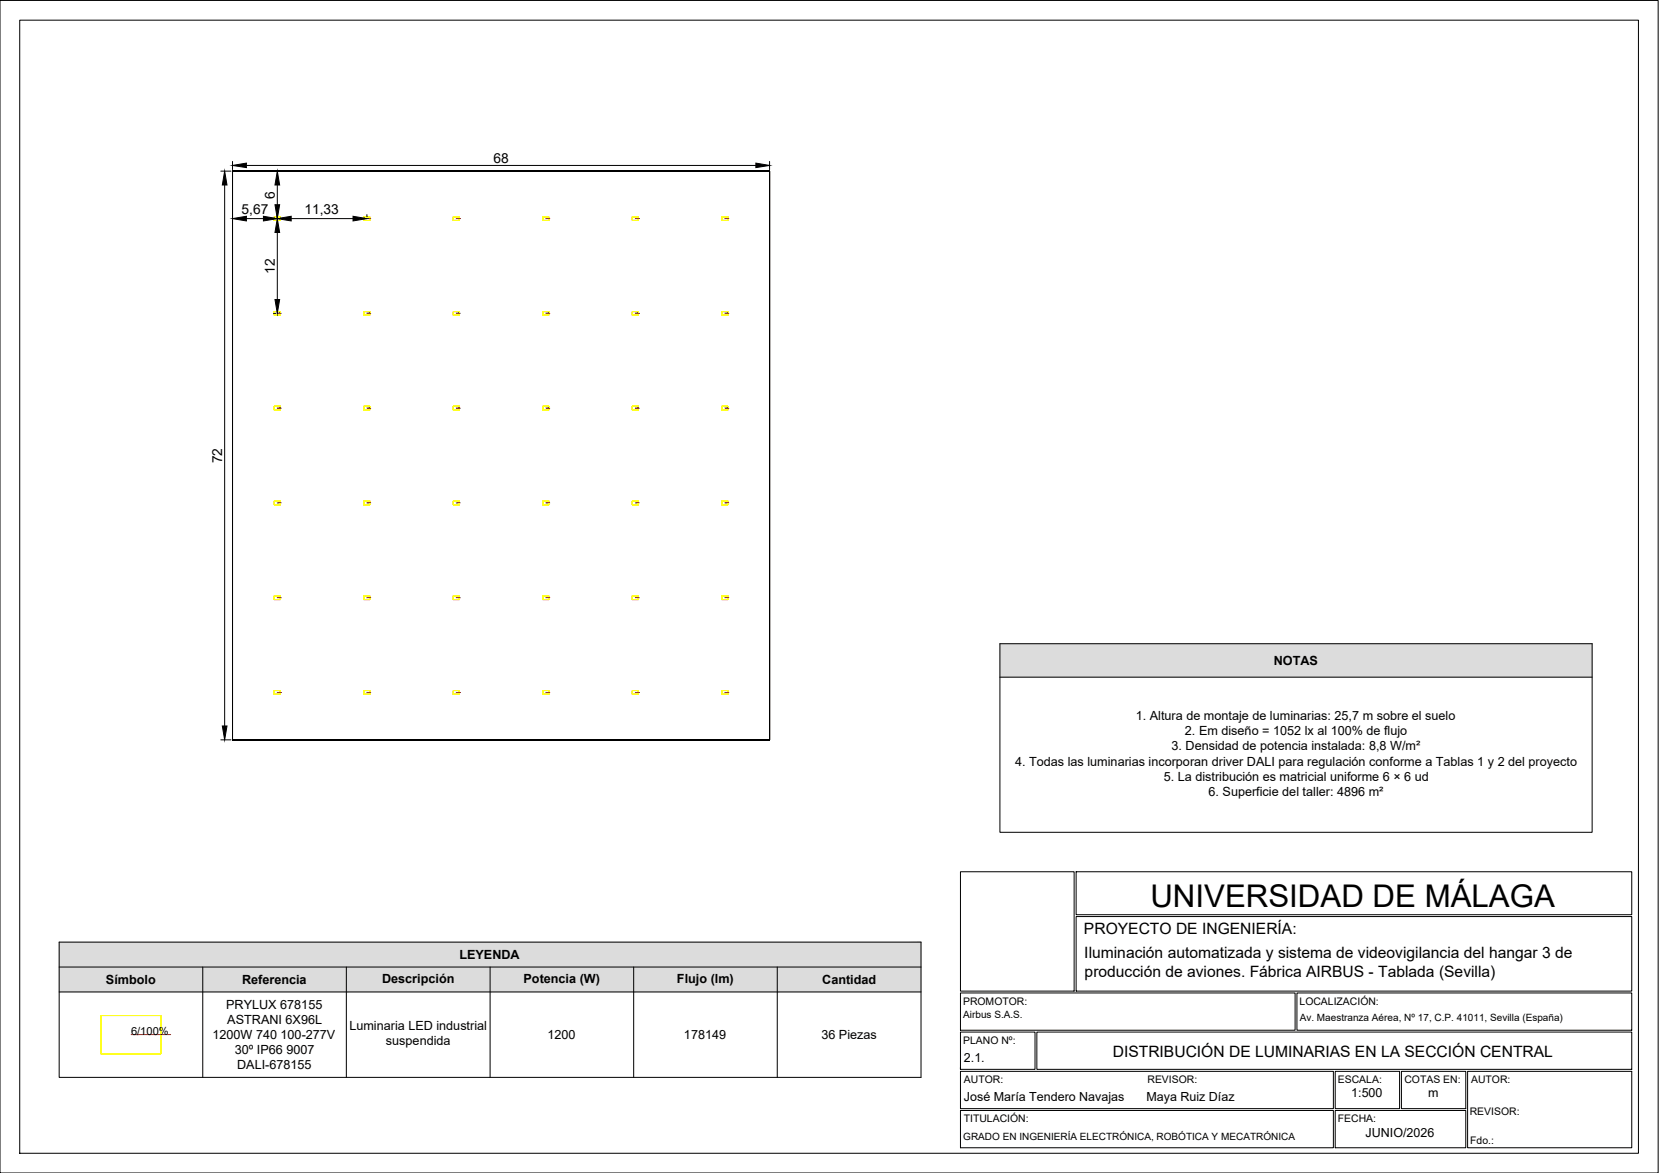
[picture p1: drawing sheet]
<svg xmlns="http://www.w3.org/2000/svg" width="420mm" height="297mm" viewBox="0 0 420 297" stroke-linecap="round" stroke-linejoin="round" font-family="sans-serif">
<defs><g id="words">
<text font-size="7.9" x="291.3" y="229.7">UNIVERSIDAD DE MÁLAGA</text>
<g font-size="4">
<text x="274.5" y="236.6">PROYECTO DE INGENIERÍA:</text>
<text x="274.6" y="242.6">Iluminación automatizada y sistema de videovigilancia del hangar 3 de</text>
<text x="274.7" y="247.3">producción de aviones. Fábrica AIRBUS - Tablada (Sevilla)</text>
<text x="281.8" y="267.8">DISTRIBUCIÓN DE LUMINARIAS EN LA SECCIÓN CENTRAL</text>
</g>
<g font-size="3.5">
<text x="125" y="41.3">68</text>
<text x="69.6" y="50.3" transform="rotate(-90 69.6 50.3)">6</text>
<text x="61.2" y="54.3">5,67</text>
<text x="77.1" y="54.3">11,33</text>
<text x="69.6" y="69.4" transform="rotate(-90 69.6 69.4)">12</text>
<text x="56.3" y="117.3" transform="rotate(-90 56.3 117.3)">72</text>
</g>
<g font-size="3.2">
<text x="322.6" y="168.4">NOTAS</text>
<text x="287.7" y="182.3">1. Altura de montaje de luminarias: 25,7 m sobre el suelo</text>
<text x="296.7" y="190">3. Densidad de potencia instalada: 8,8 W/m²</text>
<text x="300.1" y="186.2">2. Em diseño = 1052 lx al 100% de flujo</text>
<text x="257.1" y="193.9">4. Todas las luminarias incorporan driver DALI para regulación conforme a Tablas 1 y 2 del proyecto</text>
<text x="294.7" y="197.7">5. La distribución es matricial uniforme 6 × 6 ud</text>
<text x="306.1" y="201.6">6. Superficie del taller: 4896 m²</text>
<text x="116.3" y="242.9">LEYENDA</text>
<text x="26.8" y="249.2">Símbolo</text>
<text x="61.3" y="249.2">Referencia</text>
<text x="96.8" y="248.9">Descripción</text>
<text x="132.6" y="248.9">Potencia (W)</text>
<text x="171.4" y="248.9">Flujo (lm)</text>
<text x="208.2" y="249.2">Cantidad</text>
<text x="57.3" y="255.5">PRYLUX 678155</text>
<text x="53.8" y="263.1">1200W 740 100-277V</text>
<text x="57.6" y="259.3">ASTRANI 6X96L</text>
<text x="88.5" y="260.9">Luminaria LED industrial</text>
<text x="138.6" y="263.1">1200</text>
<text x="173.2" y="263.1">178149</text>
<text x="208" y="263.1">36 Piezas</text>
<text x="59.4" y="267">30º IP66 9007</text>
<text x="97.7" y="264.7">suspendida</text>
<text x="244.1" y="269.1">2.1.</text>
<text x="60.1" y="270.8">DALI-678155</text>
<text x="244.1" y="278.9">José María Tendero Navajas</text>
<text x="290.3" y="278.9">Maya Ruiz Díaz</text>
<text x="342.2" y="277.8">1:500</text>
<text x="361.7" y="277.8">m</text>
<text x="345.9" y="287.9">JUNIO/2026</text>
</g>
<text font-size="2.8" x="33.2" y="262">6/100%</text>
<g font-size="2.6">
<text x="243.9" y="254.4">PROMOTOR:</text>
<text x="329.1" y="254.4">LOCALIZACIÓN:</text>
<text x="243.9" y="264.3">PLANO Nº:</text>
<text x="244.1" y="274.2">AUTOR:</text>
<text x="290.6" y="274.3">REVISOR:</text>
<text x="338.8" y="274.3">ESCALA:</text>
<text x="355.7" y="274.3">COTAS EN:</text>
<text x="372.6" y="274.3">AUTOR:</text>
<text x="244.1" y="284.2">TITULACIÓN:</text>
<text x="338.8" y="284.2">FECHA:</text>
<text x="372.2" y="282.5">REVISOR:</text>
<text x="372.4" y="289.8">Fdo.:</text>
</g>
<g font-size="2.5">
<text x="244" y="257.8">Airbus S.A.S.</text>
<text x="329.2" y="258.5">Av. Maestranza Aérea, Nº 17, C.P. 41011, Sevilla (España)</text>
<text x="244" y="288.6">GRADO EN INGENIERÍA ELECTRÓNICA, ROBÓTICA Y MECATRÓNICA</text>
</g>
<g font-size=".3">
<text x="70.2" y="55.4">6/100%</text>
<text x="92.9" y="55.4">6/100%</text>
<text x="115.6" y="55.4">6/100%</text>
<text x="138.3" y="55.4">6/100%</text>
<text x="160.9" y="55.4">6/100%</text>
<text x="183.6" y="55.4">6/100%</text>
<text x="70.2" y="79.4">6/100%</text>
<text x="92.9" y="79.4">6/100%</text>
<text x="115.6" y="79.4">6/100%</text>
<text x="138.3" y="79.4">6/100%</text>
<text x="160.9" y="79.4">6/100%</text>
<text x="183.6" y="79.4">6/100%</text>
<text x="70.2" y="103.4">6/100%</text>
<text x="92.9" y="103.4">6/100%</text>
<text x="115.6" y="103.4">6/100%</text>
<text x="138.3" y="103.4">6/100%</text>
<text x="160.9" y="103.4">6/100%</text>
<text x="183.6" y="103.4">6/100%</text>
<text x="70.2" y="127.4">6/100%</text>
<text x="92.9" y="127.4">6/100%</text>
<text x="115.6" y="127.4">6/100%</text>
<text x="138.3" y="127.4">6/100%</text>
<text x="160.9" y="127.4">6/100%</text>
<text x="183.6" y="127.4">6/100%</text>
<text x="70.2" y="151.4">6/100%</text>
<text x="92.9" y="151.4">6/100%</text>
<text x="115.6" y="151.4">6/100%</text>
<text x="138.3" y="151.4">6/100%</text>
<text x="160.9" y="151.4">6/100%</text>
<text x="183.6" y="151.4">6/100%</text>
<text x="70.2" y="175.4">6/100%</text>
<text x="92.9" y="175.4">6/100%</text>
<text x="115.6" y="175.4">6/100%</text>
<text x="138.3" y="175.4">6/100%</text>
<text x="160.9" y="175.4">6/100%</text>
<text x="183.6" y="175.4">6/100%</text>
</g>
</g></defs>
<!-- layer: DLXLUM -->
<g fill="none" stroke="#ff0" stroke-width=".25">
<path d="M69.5 54.9v.9v-.9h1.5v.9h-1.5v-.9h1.5v.9h-1.5v-.9h1.5v.9h-1.5h1.5v-.9zM92.2 54.9v.9v-.9h1.4v.9h-1.4v-.9h1.4v.9h-1.4v-.9h1.4v.9h-1.4h1.4v-.9zM114.8 54.9v.9v-.9h1.5v.9h-1.5v-.9h1.5v.9h-1.5v-.9h1.5v.9h-1.5h1.5v-.9zM137.5 54.9v.9v-.9h1.5v.9h-1.5v-.9h1.5v.9h-1.5v-.9h1.5v.9h-1.5h1.5v-.9zM160.1 54.9v.9v-.9h1.6v.9h-1.6v-.9h1.6v.9h-1.6v-.9h1.6v.9h-1.6h1.6v-.9zM182.8 54.9v.9v-.9h1.5v.9h-1.5v-.9h1.5v.9h-1.5v-.9h1.5v.9h-1.5h1.5v-.9zM69.5 78.9v.9v-.9h1.5v.9h-1.5v-.9h1.5v.9h-1.5v-.9h1.5v.9h-1.5h1.5v-.9zM92.2 78.9v.9v-.9h1.4v.9h-1.4v-.9h1.4v.9h-1.4v-.9h1.4v.9h-1.4h1.4v-.9zM114.8 78.9v.9v-.9h1.5v.9h-1.5v-.9h1.5v.9h-1.5v-.9h1.5v.9h-1.5h1.5v-.9zM137.5 78.9v.9v-.9h1.5v.9h-1.5v-.9h1.5v.9h-1.5v-.9h1.5v.9h-1.5h1.5v-.9zM160.1 78.9v.9v-.9h1.6v.9h-1.6v-.9h1.6v.9h-1.6v-.9h1.6v.9h-1.6h1.6v-.9zM182.8 78.9v.9v-.9h1.5v.9h-1.5v-.9h1.5v.9h-1.5v-.9h1.5v.9h-1.5h1.5v-.9z"/>
<path d="M69.5 102.9v.9v-.9h1.5v.9h-1.5v-.9h1.5v.9h-1.5v-.9h1.5v.9h-1.5h1.5v-.9zM92.2 102.9v.9v-.9h1.4v.9h-1.4v-.9h1.4v.9h-1.4v-.9h1.4v.9h-1.4h1.4v-.9zM114.8 102.9v.9v-.9h1.5v.9h-1.5v-.9h1.5v.9h-1.5v-.9h1.5v.9h-1.5h1.5v-.9zM137.5 102.9v.9v-.9h1.5v.9h-1.5v-.9h1.5v.9h-1.5v-.9h1.5v.9h-1.5h1.5v-.9zM160.1 102.9v.9v-.9h1.6v.9h-1.6v-.9h1.6v.9h-1.6v-.9h1.6v.9h-1.6h1.6v-.9zM182.8 102.9v.9v-.9h1.5v.9h-1.5v-.9h1.5v.9h-1.5v-.9h1.5v.9h-1.5h1.5v-.9zM69.5 126.9v.9v-.9h1.5v.9h-1.5v-.9h1.5v.9v-.9zM69.5 126.9h1.5v.9h-1.5h1.5h-1.5zM92.2 126.9v.9v-.9h1.4v.9h-1.4v-.9h1.4v.9v-.9zM92.2 126.9h1.4v.9h-1.4h1.4h-1.4zM114.8 126.9v.9v-.9h1.5v.9h-1.5v-.9h1.5v.9v-.9zM114.8 126.9h1.5v.9h-1.5h1.5h-1.5z"/>
<path d="M137.5 126.9v.9v-.9h1.5v.9h-1.5v-.9h1.5v.9v-.9zM137.5 126.9h1.5v.9h-1.5h1.5h-1.5zM160.1 126.9v.9v-.9h1.6v.9h-1.6v-.9h1.6v.9v-.9zM160.1 126.9h1.6v.9h-1.6h1.6h-1.6zM182.8 126.9v.9v-.9h1.5v.9h-1.5v-.9h1.5v.9v-.9zM182.8 126.9h1.5v.9h-1.5h1.5h-1.5zM69.5 150.9v.9v-.9h1.5v.9h-1.5v-.9h1.5v.9h-1.5v-.9h1.5v.9h-1.5h1.5v-.9zM92.2 150.9v.9v-.9h1.4v.9h-1.4v-.9h1.4v.9h-1.4v-.9h1.4v.9h-1.4h1.4v-.9zM114.8 150.9v.9v-.9h1.5v.9h-1.5v-.9h1.5v.9h-1.5v-.9h1.5v.9h-1.5h1.5v-.9zM137.5 150.9v.9v-.9h1.5v.9h-1.5v-.9h1.5v.9h-1.5v-.9h1.5v.9h-1.5h1.5v-.9zM160.1 150.9v.9v-.9h1.6v.9h-1.6v-.9h1.6v.9h-1.6v-.9h1.6v.9h-1.6h1.6v-.9zM182.8 150.9v.9v-.9h1.5v.9h-1.5v-.9h1.5v.9h-1.5v-.9h1.5v.9h-1.5h1.5v-.9z"/>
<path d="M69.5 174.9v.9v-.9h1.5v.9h-1.5v-.9h1.5v.9h-1.5v-.9h1.5v.9h-1.5h1.5v-.9zM92.2 174.9v.9v-.9h1.4v.9h-1.4v-.9h1.4v.9h-1.4v-.9h1.4v.9h-1.4h1.4v-.9zM114.8 174.9v.9v-.9h1.5v.9h-1.5v-.9h1.5v.9h-1.5v-.9h1.5v.9h-1.5h1.5v-.9zM137.5 174.9v.9v-.9h1.5v.9h-1.5v-.9h1.5v.9h-1.5v-.9h1.5v.9h-1.5h1.5v-.9zM160.1 174.9v.9v-.9h1.6v.9h-1.6v-.9h1.6v.9h-1.6v-.9h1.6v.9h-1.6h1.6v-.9zM182.8 174.9v.9v-.9h1.5v.9h-1.5v-.9h1.5v.9h-1.5v-.9h1.5v.9h-1.5h1.5v-.9zM25.6 257.2v9.7v-9.7h15.1v9.7h-15.1v-9.7h15.1v9.7h-15.1v-9.7h15.1v9.7h-15.1h15.1v-9.7z"/>
</g>
<g fill="none" stroke="#f00" stroke-width=".25">
<path d="M70.2 55.4h1M92.9 55.4h1M115.6 55.4h1M138.3 55.4h.9M160.9 55.4h1M183.6 55.4h1M70.2 79.4h1M92.9 79.4h1M115.6 79.4h1M138.3 79.4h.9M160.9 79.4h1M183.6 79.4h1"/>
<path d="M70.2 103.4h1M92.9 103.4h1M115.6 103.4h1M138.3 103.4h.9M160.9 103.4h1M183.6 103.4h1M70.2 127.4h1M92.9 127.4h1M115.6 127.4h1M138.3 127.4h.9M160.9 127.4h1M183.6 127.4h1"/>
<path d="M70.2 151.4h1M92.9 151.4h1M115.6 151.4h1M138.3 151.4h.9M160.9 151.4h1M183.6 151.4h1M70.2 175.4h1M92.9 175.4h1M115.6 175.4h1M138.3 175.4h.9M160.9 175.4h1M183.6 175.4h1"/>
<path d="M33.2 262h10"/>
</g>
<!-- layer: DLXSCENE -->
<path d="M58.9 43.3h136v144.1v-144.1h-136v144.1v-144.1h136v144.1h-136h136v-144.1h-136v144.1h136h-136z" fill="none" stroke="#000" stroke-width=".25"/>
<!-- layer: MAPAS -->
<g fill="none" stroke="#000" stroke-width=".25">
<path d="M55.9 43.3h2.6M56.9 46.8v137M58.9 40.9v2.1M58.9 54.3v.6M62.4 55.4h4.3M62.4 41.9h129M69.3 55.4h.5M69.3 43.3h.5M70.2 46.8v5M70.2 54.3v.6M70.2 58.9v16.9M73.7 55.4h15.7"/>
<path d="M92.9 54.3v.6M194.9 40.9v2.1M69.3 79.4h.5M253.2 163h150v47.8h-150zM253.2 171.5h150M55.9 187.4h2.6M15 238.6h218.3v34.2h-218.3zM15 244.9h218.3M15 251.2h218.3M51.4 244.9v27.9M87.7 244.9v27.9M124.1 244.9v27.9"/>
<path d="M160.5 244.9v27.9M196.8 244.9v27.9"/>
</g>
<path d="M56.9 43.3l.6 3.5h-1.2zM58.9 55.4l3.5-.6v1.2zM58.9 41.9l3.5-.6v1.1zM66.7 54.8l3.5 .6-3.5 .6zM70.2 55.4l.6 3.5h-1.2zM69.6 51.8h1.2l-.6 3.6zM70.2 43.3l.6 3.5h-1.2zM70.2 55.4l3.5-.6v1.2zM89.4 54.8l3.5 .6-3.5 .6zM191.4 41.3l3.5 .6-3.5 .5zM69.6 75.8h1.2l-.6 3.6zM56.3 183.8h1.2l-.6 3.6z" fill="#000" stroke="#000" stroke-width=".25"/>
<g fill="none" stroke="#000" stroke-width=".25">
<path d="M0 .1h419.9v296.9h-419.9zM5 5.1h410v286.9h-410zM243.2 220.8h28.8v30.2h-28.8zM272.5 220.8h140.8v10.8h-140.8zM272.5 232.1h140.8v18.9h-140.8zM243.2 251.4h84.8v9.5h-84.8zM328.5 251.4h84.8v9.5h-84.8zM243.2 271.3h94.5v9.4h-94.5zM243.2 270.3v.5zM243.2 261.4h18.9v9.4h-18.9zM262.6 261.4h150.7v9.4h-150.7zM338.2 271.3h16.3v9.4h-16.3z"/>
<path d="M354.9 271.3h16.3v9.4h-16.3zM371.7 271.3h41.6v19.3h-41.6zM243.2 281.2h94.5v9.4h-94.5zM338.2 281.2h33v9.4h-33z"/>
</g>
<!-- layer: MAPAS -->
<g fill="#dcdcdc" stroke="#dcdcdc" stroke-width=".25">
<path d="M15 238.6h218.3l-218.3 6.3zM15 244.9h218.3v-6.3z"/>
<path d="M15 244.9h36.4l-36.4 6.3zM15 251.2h36.4v-6.3z"/>
<path d="M51.4 244.9h36.3l-36.3 6.3zM51.4 251.2h36.3v-6.3z"/>
<path d="M87.7 244.9h36.4l-36.4 6.3zM87.7 251.2h36.4v-6.3z"/>
<path d="M124.1 244.9h36.4l-36.4 6.3zM124.1 251.2h36.4v-6.3z"/>
<path d="M160.5 244.9h36.3l-36.3 6.3zM160.5 251.2h36.3v-6.3z"/>
<path d="M196.8 244.9h36.5l-36.5 6.3zM196.8 251.2h36.5v-6.3z"/>
<path d="M253.2 163h150l-150 8.5zM253.2 171.5h150v-8.5z"/>
</g>
<use href="#words"/>
</svg>
